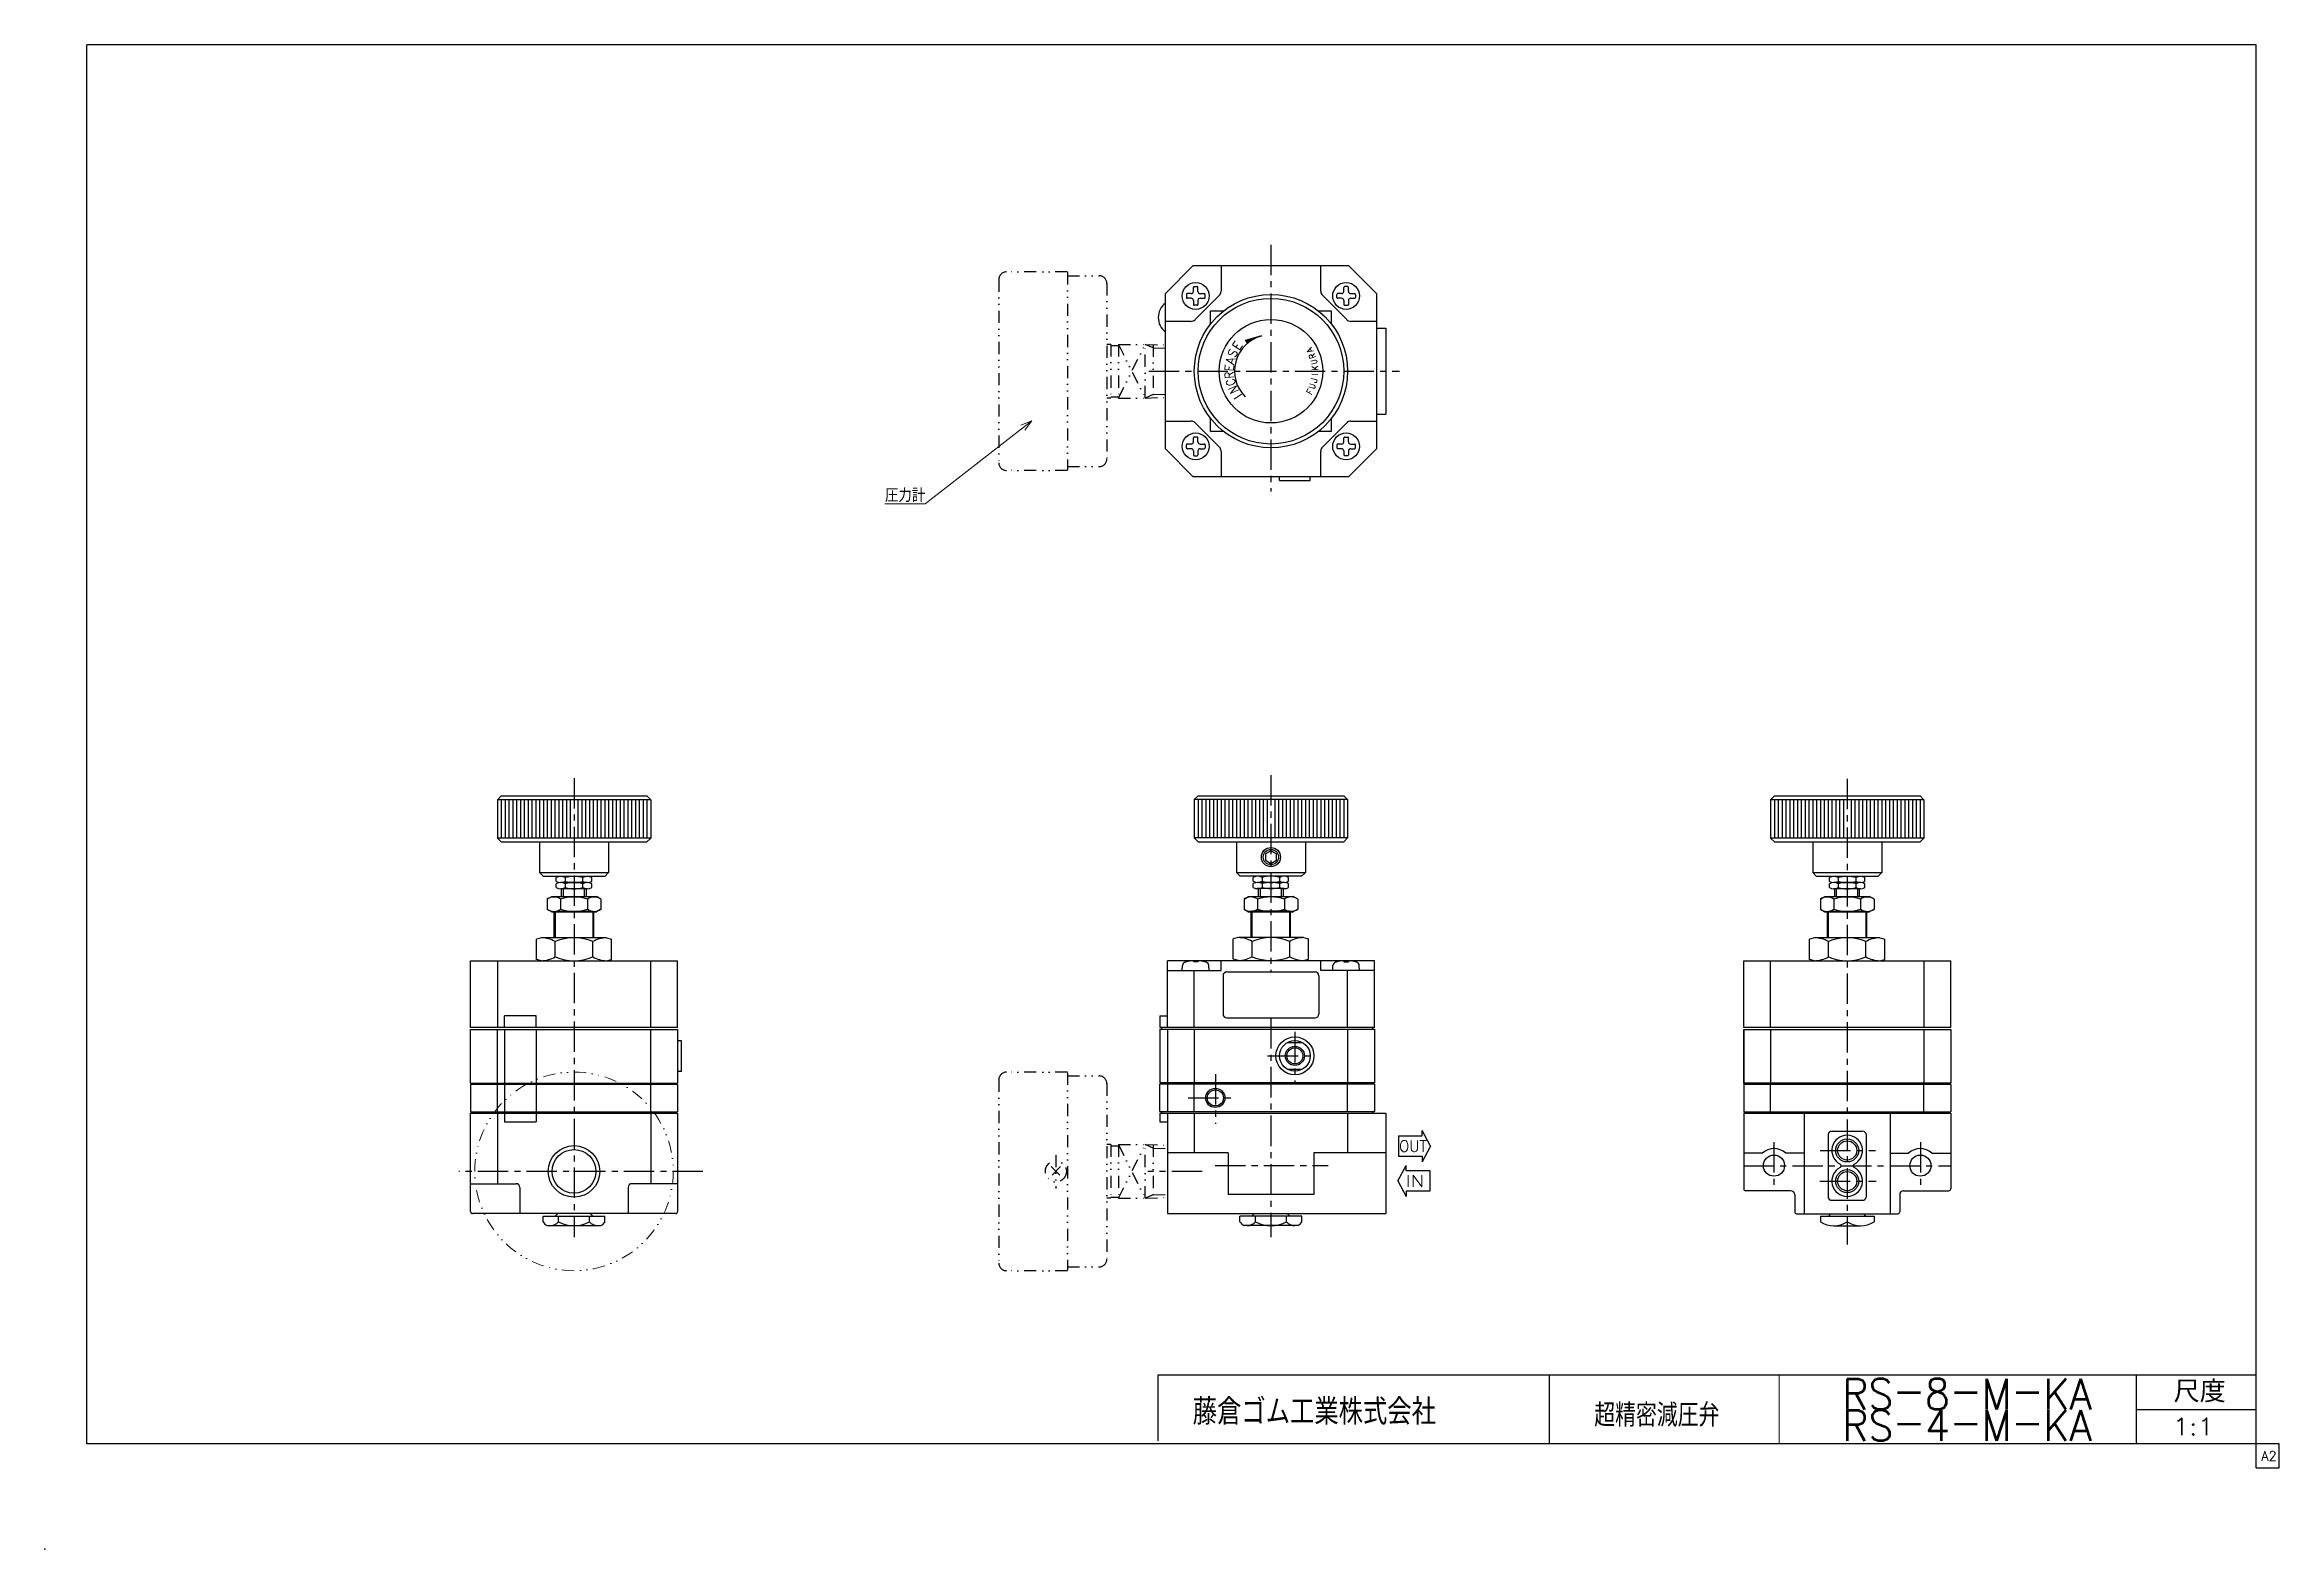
# Model space of a CAD drawing. Header units: millimetres. Extents: x -291 to 292, y -196 to 197.
import ezdxf
from ezdxf.enums import TextEntityAlignment as Align

# ---------------------------------------------------------------- set-up
doc = ezdxf.new("R2010")
doc.units = ezdxf.units.MM
doc.header["$LTSCALE"] = 0.25
doc.header["$PDSIZE"] = 1
doc.linetypes.add('CENTER', pattern=[50.8, 31.75, -6.35, 6.35, -6.35])
doc.linetypes.add('DIVIDE', pattern=[31.75, 12.7, -6.35, 0, -6.35, 0, -6.35])
doc.layers.add('Layer0001', color=7, linetype='Continuous')
doc.layers.add('Layer0002', color=7, linetype='Continuous')
doc.styles.add('dcStyle0', font='txt.shx', dxfattribs={"width": 0.755952, "bigfont": 'bigfont'})

msp = doc.modelspace()

# ---------------------------------------------------------------- texts
at = {"color": 4, "style": 'dcStyle0', "width": 0.8}
for s, height, rotation, p, p2 in [('S', 2.3, 65, (19.35, 114.72), (20.13, 116.39)), ('E', 2.3, 55, (20.31, 116.59), (21.36, 118.1)), ('A', 1.6, 118, (39.83, 116.54), (39.23, 117.67)), ('E', 2.3, 85, (18.87, 111.19), (19.03, 113.02)), ('R', 2.3, 95, (19.04, 109.49), (18.88, 111.32)), ('A', 2.3, 75, (18.99, 112.89), (19.46, 114.67)), ('R', 1.6, 110, (40.44, 114.94), (40, 116.14)), ('U', 1.6, 102, (40.83, 113.26), (40.56, 114.52)), ('K', 1.6, 94, (40.98, 111.55), (40.89, 112.83)), ('C', 2.3, 105, (19.51, 107.84), (19.03, 109.62)), ('N', 2.3, 115, (20.32, 106.17), (19.54, 107.84)), ('I', 2.3, 125, (21.49, 104.59), (20.44, 106.1)), ('F', 1.6, 62, (39.23, 104.99), (39.83, 106.12)), ('U', 1.6, 70, (40, 106.52), (40.44, 107.73)), ('J', 1.6, 78, (40.56, 108.15), (40.83, 109.4)), ('I', 1.6, 86, (40.89, 109.84), (40.98, 111.11))]:
    msp.add_text(s, height=height, rotation=rotation, dxfattribs=at).set_placement(p, p2, align=Align.FIT)
at = {"color": 4, "style": 'dcStyle0'}
for s, height, width, p, p2 in [('圧力計', 3.5, 0.833333, (-72.02, 77.19), (-61.52, 77.19)), ('OUT', 3, 0.8, (62.12, -92.32), (69.32, -92.32)), ('IN', 3, 0.8, (63.84, -101.42), (68.64, -101.42)), ('尺度', 5.7, 0.995614, (264.17, -157.67), (277.79, -157.67)), ('藤倉ゴム工業株式会社', 6.75, 0.783333, (8.27, -163.49), (71.72, -163.49)), ('超精密減圧弁', 6, 0.755952, (113.02, -164), (145.68, -164)), ('1:1', 4.5, 0.8, (263.9, -166.25), (274.7, -166.25))]:
    msp.add_text(s, height=height, dxfattribs=dict(at, width=width)).set_placement(p, p2, align=Align.FIT)
at = {"layer": 'Layer0001', "color": 4, "style": 'dcStyle0', "width": 0.847656}
for s, p, p2 in [('RS－8－M－KA', (177.72, -159.53), (242.82, -159.53)), ('RS－4－M－KA', (177.72, -167.74), (242.82, -167.74))]:
    msp.add_text(s, height=8, dxfattribs=at).set_placement(p, p2, align=Align.FIT)
at = {"layer": 'Layer0002', "color": 7, "style": 'dcStyle0', "width": 0.8}
msp.add_text('A2', height=2.5, dxfattribs=at).set_placement((287.06, -172.88), (291.06, -172.88), align=Align.FIT)

# ---------------------------------------------------------------- blocks, each defined once
blk = doc.blocks.new('DC_GROUP_RS-8-M-KA_1')
at = {"color": 4, "linetype": 'DIVIDE', "lineweight": 25}
for p, q in [((-26.2, -96.18), (-28.67, -98.66)), ((-28.67, -96.18), (-26.2, -98.66))]:
    blk.add_line(p, q, dxfattribs=at)
blk.add_circle((-27.43, -97.42), 2.75, dxfattribs=at)
blk = doc.blocks.new('DC_GROUP_RS-8-M-KA_3')
at = {"color": 4, "linetype": 'Continuous', "lineweight": 25}
for radius in [2.5, 2.1]:
    blk.add_circle((34.92, -67.28), radius, dxfattribs=at)
blk = doc.blocks.new('DC_GROUP_RS-8-M-KA_2')
at = {"color": 4, "linetype": 'Continuous', "lineweight": 25}
for p, q in [((-0.35, -60.28), (55.67, -60.28)), ((-0.35, -60.28), (-0.35, -74.28)), ((1.67, -60.28), (1.67, -74.28)), ((8.67, -60.28), (8.67, -74.28)), ((32.98, -63.78), (36.85, -63.78)), ((48.67, -60.28), (48.67, -74.28)), ((55.67, -60.28), (55.67, -74.28)), ((55.67, -74.28), (-0.35, -74.28)), ((32.98, -70.78), (36.85, -70.78))]:
    blk.add_line(p, q, dxfattribs=at)
at = {"color": 4, "linetype": 'CENTER', "lineweight": 25}
for p, q in [((34.92, -61.03), (34.92, -74.04)), ((27.81, -67.28), (39.92, -67.28))]:
    blk.add_line(p, q, dxfattribs=at)
at = {"color": 4, "linetype": 'Continuous', "lineweight": 25}
for radius in [4.96, 4]:
    blk.add_circle((34.92, -67.28), radius, dxfattribs=at)
at = {"linetype": 'Continuous'}
blk.add_blockref('DC_GROUP_RS-8-M-KA_3', (0, 0), dxfattribs=at)
blk = doc.blocks.new('DC_GROUP_RS-8-M-KA_5')
at = {"color": 4, "linetype": 'Continuous', "lineweight": 25}
for radius in [2.5, 2.1]:
    blk.add_circle((14.17, -78.25), radius, dxfattribs=at)
blk = doc.blocks.new('DC_GROUP_RS-8-M-KA_4')
at = {"color": 4, "linetype": 'Continuous', "lineweight": 25}
for p, q in [((55.67, -74.7), (-0.35, -74.7)), ((-0.35, -81.8), (-0.35, -74.7)), ((1.67, -74.7), (1.67, -81.8)), ((8.67, -81.8), (8.67, -74.7)), ((48.67, -81.8), (48.67, -74.7)), ((55.67, -74.7), (55.67, -81.8)), ((-0.35, -81.8), (55.67, -81.8))]:
    blk.add_line(p, q, dxfattribs=at)
at = {"color": 4, "linetype": 'CENTER', "lineweight": 25}
blk.add_line((7.06, -78.25), (19.17, -78.25), dxfattribs=at)
at = {"linetype": 'Continuous'}
blk.add_blockref('DC_GROUP_RS-8-M-KA_5', (0, 0), dxfattribs=at)
blk = doc.blocks.new('DC_GROUP_RS-8-M-KA_6')
at = {"color": 4, "linetype": 'Continuous', "lineweight": 18}
for p, q in [((-33.7, 98.42), (-36.56, 97.21)), ((-33.7, 98.42), (-36.06, 96.57)), ((-35.57, 95.94), (-33.7, 98.42))]:
    blk.add_line(p, q, dxfattribs=at)

# ---------------------------------------------------------------- linework, layer by layer
at = {"color": 4, "linetype": 'CENTER', "lineweight": 25}
for p, q in [((28.67, 144.33), (28.67, 79.91)), ((-3.19, 111.33), (62.25, 111.33)), ((28.67, 5.95), (28.67, -45.39)), ((-153.15, 5.19), (-153.15, -114.58)), ((179.01, 5), (179.01, -116.5)), ((28.67, -57.46), (28.67, -114.58)), ((14.17, -72.04), (14.17, -85.05)), ((159.91, -89.8), (159.91, -101.72)), ((171.98, -91.96), (186.42, -91.96)), ((198.11, -89.8), (198.11, -101.72)), ((-119.51, -97.42), (-183.18, -97.42)), ((10.72, -97.42), (-3.48, -97.42)), ((14.1, -95.88), (43.57, -95.88)), ((152.01, -95.96), (206.01, -95.96)), ((171.87, -99.96), (186.53, -99.96))]:
    msp.add_line(p, q, dxfattribs=at)
at = {"color": 4, "linetype": 'DIVIDE', "lineweight": 25}
for p, q in [((-42.33, 135.23), (-42.33, 87.43)), ((-24.43, 137.23), (-40.23, 137.23)), ((-24.43, 137.08), (-24.43, 85.58)), ((-24.43, 136.23), (-16.13, 136.23)), ((-14.13, 134.23), (-14.13, 88.43)), ((-13.13, 118.33), (-14.13, 118.33)), ((-13.13, 118.33), (-13.13, 104.33)), ((-13.13, 118.03), (-10.98, 118.03)), ((-11.13, 118.33), (-11.13, 104.33)), ((-11.13, 118.33), (-4.13, 118.33)), ((-11.13, 118.33), (-4.13, 104.33)), ((-11.13, 104.33), (-4.13, 118.33)), ((-4.13, 104.33), (-4.13, 118.33)), ((-2.07, 117.41), (-4.13, 118.33)), ((-4.13, 118.33), (1.12, 118.17)), ((-2.07, 118.27), (-2.07, 104.4)), ((-2.07, 117.41), (1.12, 117.32)), ((-2.07, 105.25), (-4.13, 104.33)), ((-2.07, 105.25), (1.09, 105.35)), ((-13.13, 104.33), (-14.13, 104.33)), ((-13.13, 104.63), (-10.98, 104.63)), ((-11.13, 104.33), (-4.13, 104.33)), ((-4.13, 104.33), (1.12, 104.49)), ((-24.43, 85.43), (-40.23, 85.43)), ((-24.43, 86.43), (-16.13, 86.43)), ((-42.33, -73.52), (-42.33, -121.32)), ((-24.43, -71.52), (-40.23, -71.52)), ((-24.43, -71.67), (-24.43, -123.17)), ((-24.43, -72.52), (-16.13, -72.52)), ((-14.13, -74.52), (-14.13, -120.32)), ((-27.43, -93.14), (-27.43, -101.87)), ((-13.13, -90.42), (-14.13, -90.42)), ((-13.13, -90.42), (-13.13, -104.42)), ((-13.13, -90.72), (-10.98, -90.72)), ((-11.13, -90.42), (-11.13, -104.42)), ((-11.13, -90.42), (-4.13, -90.42)), ((-11.13, -90.42), (-4.13, -104.42)), ((-11.13, -104.42), (-4.13, -90.42)), ((-4.13, -104.42), (-4.13, -90.42)), ((-4.13, -90.42), (1.67, -90.6)), ((-2.07, -91.34), (-4.13, -90.42)), ((-2.07, -90.48), (-2.07, -104.36)), ((-2.07, -91.34), (1.67, -91.45)), ((-13.13, -104.42), (-14.13, -104.42)), ((-13.13, -104.12), (-10.98, -104.12)), ((-11.13, -104.42), (-4.13, -104.42)), ((-2.07, -103.5), (-4.13, -104.42)), ((-4.13, -104.42), (1.67, -104.24)), ((-2.07, -103.5), (1.67, -103.39)), ((-24.43, -122.32), (-16.13, -122.32)), ((-24.43, -123.32), (-40.23, -123.32))]:
    msp.add_line(p, q, dxfattribs=at)
at = {"color": 4, "linetype": 'Continuous', "lineweight": 25}
for p, q in [((8.39, 138.88), (1.12, 131.61)), ((8.39, 138.88), (48.94, 138.88)), ((15.67, 138.88), (15.67, 132.19)), ((41.67, 132.19), (41.67, 138.88)), ((48.94, 138.88), (56.22, 131.61)), ((1.12, 91.06), (1.12, 131.61)), ((6.61, 131.36), (6.61, 130.56)), ((7.84, 131.56), (6.81, 131.56)), ((7.84, 130.36), (6.81, 130.36)), ((8.44, 132.16), (8.44, 133.18)), ((8.44, 129.76), (8.44, 128.73)), ((8.64, 133.38), (9.44, 133.38)), ((9.44, 128.53), (8.64, 128.53)), ((8.87, 124.77), (15.23, 131.13)), ((9.64, 132.16), (9.64, 133.18)), ((9.64, 129.76), (9.64, 128.73)), ((10.24, 131.56), (11.27, 131.56)), ((10.24, 130.36), (11.27, 130.36)), ((11.47, 130.56), (11.47, 131.36)), ((42.1, 131.13), (48.46, 124.77)), ((45.86, 130.56), (45.86, 131.36)), ((47.09, 131.56), (46.06, 131.56)), ((47.09, 130.36), (46.06, 130.36)), ((47.69, 132.16), (47.69, 133.18)), ((47.69, 129.76), (47.69, 128.73)), ((48.69, 133.38), (47.89, 133.38)), ((47.89, 128.53), (48.69, 128.53)), ((48.89, 132.16), (48.89, 133.18)), ((48.89, 129.76), (48.89, 128.73)), ((49.49, 131.56), (50.52, 131.56)), ((49.49, 130.36), (50.52, 130.36)), ((50.72, 131.36), (50.72, 130.56)), ((56.22, 131.61), (56.22, 91.06)), ((7.81, 124.33), (1.12, 124.33)), ((12.92, 127.08), (16.34, 127.08)), ((12.92, 123.66), (12.92, 127.08)), ((40.99, 127.08), (44.42, 127.08)), ((44.42, 127.08), (44.42, 123.66)), ((56.22, 124.33), (49.52, 124.33)), ((56.22, 122.53), (58.67, 122.53)), ((58.67, 122.53), (58.67, 100.13)), ((26.21, 120.51), (21.93, 119.36)), ((21.93, 119.36), (22.56, 118.61)), ((21.93, 119.36), (22.62, 118.67)), ((22.15, 119.42), (22.78, 118.79)), ((22.37, 119.48), (22.94, 118.91)), ((22.6, 119.54), (23.1, 119.04)), ((22.82, 119.6), (23.27, 119.15)), ((23.04, 119.66), (23.44, 119.27)), ((23.27, 119.72), (23.61, 119.38)), ((23.49, 119.78), (23.79, 119.48)), ((23.71, 119.84), (23.96, 119.59)), ((23.94, 119.9), (24.15, 119.69)), ((24.16, 119.96), (24.33, 119.79)), ((24.38, 120.02), (24.52, 119.88)), ((24.6, 120.08), (24.71, 119.97)), ((24.83, 120.14), (24.91, 120.06)), ((25.05, 120.2), (25.11, 120.14)), ((25.27, 120.26), (25.31, 120.22)), ((25.5, 120.32), (25.52, 120.3)), ((25.72, 120.38), (25.73, 120.37)), ((56.22, 100.13), (58.67, 100.13)), ((1.12, 98.33), (7.81, 98.33)), ((8.44, 92.91), (8.44, 93.94)), ((9.44, 94.14), (8.64, 94.14)), ((15.23, 91.54), (8.87, 97.89)), ((9.64, 92.91), (9.64, 93.94)), ((12.92, 95.58), (12.92, 99.01)), ((16.34, 95.58), (12.92, 95.58)), ((44.42, 95.58), (40.99, 95.58)), ((48.46, 97.89), (42.1, 91.54)), ((44.42, 99.01), (44.42, 95.58)), ((47.69, 92.91), (47.69, 93.94)), ((47.89, 94.14), (48.69, 94.14)), ((48.89, 92.91), (48.89, 93.94)), ((49.52, 98.33), (56.22, 98.33)), ((8.39, 83.78), (1.12, 91.06)), ((6.61, 91.31), (6.61, 92.11)), ((7.84, 92.31), (6.81, 92.31)), ((7.84, 91.11), (6.81, 91.11)), ((8.44, 90.51), (8.44, 89.48)), ((8.64, 89.28), (9.44, 89.28)), ((9.64, 90.51), (9.64, 89.48)), ((10.24, 92.31), (11.27, 92.31)), ((10.24, 91.11), (11.27, 91.11)), ((11.47, 92.11), (11.47, 91.31)), ((15.67, 90.48), (15.67, 83.78)), ((41.67, 83.78), (41.67, 90.48)), ((45.86, 92.11), (45.86, 91.31)), ((47.09, 92.31), (46.06, 92.31)), ((47.09, 91.11), (46.06, 91.11)), ((47.69, 90.51), (47.69, 89.48)), ((48.69, 89.28), (47.89, 89.28)), ((48.89, 90.51), (48.89, 89.48)), ((48.94, 83.78), (56.22, 91.06)), ((49.49, 92.31), (50.52, 92.31)), ((49.49, 91.11), (50.52, 91.11)), ((50.72, 91.31), (50.72, 92.11)), ((48.94, 83.78), (8.39, 83.78)), ((30.92, 82.78), (30.92, 83.78)), ((30.92, 82.78), (38.92, 82.78)), ((38.92, 82.78), (38.92, 83.78)), ((-172.15, 0.54), (-173.15, -0.46)), ((-172.15, 0.54), (-134.15, 0.54)), ((-134.15, 0.54), (-133.15, -0.46)), ((9.67, 0.58), (8.67, -0.42)), ((9.67, 0.58), (47.67, 0.58)), ((47.67, 0.58), (48.67, -0.42)), ((160.01, 0.54), (159.01, -0.46)), ((160.01, 0.54), (198.01, 0.54)), ((198.01, 0.54), (199.01, -0.46)), ((-173.15, -0.46), (-173.15, -10.46)), ((-133.15, -0.46), (-173.15, -0.46)), ((-172.15, -0.46), (-172.15, -10.46)), ((-171.15, -0.46), (-171.15, -10.46)), ((-170.15, -0.46), (-170.15, -10.46)), ((-169.15, -0.46), (-169.15, -10.46)), ((-168.15, -0.46), (-168.15, -10.46)), ((-167.15, -0.46), (-167.15, -10.46)), ((-166.15, -0.46), (-166.15, -10.46)), ((-165.15, -0.46), (-165.15, -10.46)), ((-164.15, -0.46), (-164.15, -10.46)), ((-163.15, -0.46), (-163.15, -10.46)), ((-162.15, -0.46), (-162.15, -10.46)), ((-161.15, -0.46), (-161.15, -10.46)), ((-160.15, -0.46), (-160.15, -10.46)), ((-159.15, -0.46), (-159.15, -10.46)), ((-158.15, -0.46), (-158.15, -10.46)), ((-157.15, -0.46), (-157.15, -10.46)), ((-156.15, -0.46), (-156.15, -10.46)), ((-155.15, -0.46), (-155.15, -10.46)), ((-154.15, -0.46), (-154.15, -10.46)), ((-152.15, -0.46), (-152.15, -10.46)), ((-151.15, -0.46), (-151.15, -10.46)), ((-150.15, -0.46), (-150.15, -10.46)), ((-149.15, -0.46), (-149.15, -10.46)), ((-148.15, -0.46), (-148.15, -10.46)), ((-147.15, -0.46), (-147.15, -10.46)), ((-146.15, -0.46), (-146.15, -10.46)), ((-145.15, -0.46), (-145.15, -10.46)), ((-144.15, -0.46), (-144.15, -10.46)), ((-143.15, -0.46), (-143.15, -10.46)), ((-142.15, -0.46), (-142.15, -10.46)), ((-141.15, -0.46), (-141.15, -10.46)), ((-140.15, -0.46), (-140.15, -10.46)), ((-139.15, -0.46), (-139.15, -10.46)), ((-138.15, -0.46), (-138.15, -10.46)), ((-137.15, -0.46), (-137.15, -10.46)), ((-136.15, -0.46), (-136.15, -10.46)), ((-135.15, -0.46), (-135.15, -10.46)), ((-134.15, -0.46), (-134.15, -10.46)), ((-133.15, -0.46), (-133.15, -10.46)), ((8.67, -0.42), (8.67, -10.42)), ((48.67, -0.42), (8.67, -0.42)), ((9.67, -0.42), (9.67, -10.42)), ((10.67, -0.42), (10.67, -10.42)), ((11.67, -0.42), (11.67, -10.42)), ((12.67, -0.42), (12.67, -10.42)), ((13.67, -0.42), (13.67, -10.42)), ((14.67, -0.42), (14.67, -10.42)), ((15.67, -0.42), (15.67, -10.42)), ((16.67, -0.42), (16.67, -10.42)), ((17.67, -0.42), (17.67, -10.42)), ((18.67, -0.42), (18.67, -10.42)), ((19.67, -0.42), (19.67, -10.42)), ((20.67, -0.42), (20.67, -10.42)), ((21.67, -0.42), (21.67, -10.42)), ((22.67, -0.42), (22.67, -10.42)), ((23.67, -0.42), (23.67, -10.42)), ((24.67, -0.42), (24.67, -10.42)), ((25.67, -0.42), (25.67, -10.42)), ((26.67, -0.42), (26.67, -10.42)), ((27.67, -0.42), (27.67, -10.42)), ((29.67, -0.42), (29.67, -10.42)), ((30.67, -0.42), (30.67, -10.42)), ((31.67, -0.42), (31.67, -10.42)), ((32.67, -0.42), (32.67, -10.42)), ((33.67, -0.42), (33.67, -10.42)), ((34.67, -0.42), (34.67, -10.42)), ((35.67, -0.42), (35.67, -10.42)), ((36.67, -0.42), (36.67, -10.42)), ((37.67, -0.42), (37.67, -10.42)), ((38.67, -0.42), (38.67, -10.42)), ((39.67, -0.42), (39.67, -10.42)), ((40.67, -0.42), (40.67, -10.42)), ((41.67, -0.42), (41.67, -10.42)), ((42.67, -0.42), (42.67, -10.42)), ((43.67, -0.42), (43.67, -10.42)), ((44.67, -0.42), (44.67, -10.42)), ((45.67, -0.42), (45.67, -10.42)), ((46.67, -0.42), (46.67, -10.42)), ((47.67, -0.42), (47.67, -10.42)), ((48.67, -0.42), (48.67, -10.42)), ((159.01, -0.46), (159.01, -10.46)), ((199.01, -0.46), (159.01, -0.46)), ((160.01, -0.46), (160.01, -10.46)), ((161.01, -0.46), (161.01, -10.46)), ((162.01, -0.46), (162.01, -10.46)), ((163.01, -0.46), (163.01, -10.46)), ((164.01, -0.46), (164.01, -10.46)), ((165.01, -0.46), (165.01, -10.46)), ((166.01, -0.46), (166.01, -10.46)), ((167.01, -0.46), (167.01, -10.46)), ((168.01, -0.46), (168.01, -10.46)), ((169.01, -0.46), (169.01, -10.46)), ((170.01, -0.46), (170.01, -10.46)), ((171.01, -0.46), (171.01, -10.46)), ((172.01, -0.46), (172.01, -10.46)), ((173.01, -0.46), (173.01, -10.46)), ((174.01, -0.46), (174.01, -10.46)), ((175.01, -0.46), (175.01, -10.46)), ((176.01, -0.46), (176.01, -10.46)), ((177.01, -0.46), (177.01, -10.46)), ((178.01, -0.46), (178.01, -10.46)), ((180.01, -0.46), (180.01, -10.46)), ((181.01, -0.46), (181.01, -10.46)), ((182.01, -0.46), (182.01, -10.46)), ((183.01, -0.46), (183.01, -10.46)), ((184.01, -0.46), (184.01, -10.46)), ((185.01, -0.46), (185.01, -10.46)), ((186.01, -0.46), (186.01, -10.46)), ((187.01, -0.46), (187.01, -10.46)), ((188.01, -0.46), (188.01, -10.46)), ((189.01, -0.46), (189.01, -10.46)), ((190.01, -0.46), (190.01, -10.46)), ((191.01, -0.46), (191.01, -10.46)), ((192.01, -0.46), (192.01, -10.46)), ((193.01, -0.46), (193.01, -10.46)), ((194.01, -0.46), (194.01, -10.46)), ((195.01, -0.46), (195.01, -10.46)), ((196.01, -0.46), (196.01, -10.46)), ((197.01, -0.46), (197.01, -10.46)), ((198.01, -0.46), (198.01, -10.46)), ((199.01, -0.46), (199.01, -10.46)), ((-173.15, -10.46), (-172.15, -11.46)), ((-133.15, -10.46), (-173.15, -10.46)), ((-172.15, -11.46), (-134.15, -11.46)), ((-162.15, -11.46), (-162.15, -19.46)), ((-144.15, -11.46), (-144.15, -19.46)), ((-133.15, -10.46), (-134.15, -11.46)), ((8.67, -10.42), (9.67, -11.42)), ((48.67, -10.42), (8.67, -10.42)), ((9.67, -11.42), (47.67, -11.42)), ((19.67, -11.42), (19.67, -19.42)), ((37.67, -11.42), (37.67, -19.42)), ((48.67, -10.42), (47.67, -11.42)), ((159.01, -10.46), (160.01, -11.46)), ((199.01, -10.46), (159.01, -10.46)), ((160.01, -11.46), (198.01, -11.46)), ((170.01, -11.46), (170.01, -19.46)), ((188.01, -11.46), (188.01, -19.46)), ((199.01, -10.46), (198.01, -11.46)), ((28.67, -13.77), (27.24, -14.59)), ((27.24, -14.59), (27.24, -16.24)), ((27.24, -16.24), (28.67, -17.07)), ((30.09, -14.59), (28.67, -13.77)), ((28.67, -17.07), (30.09, -16.24)), ((30.09, -16.24), (30.09, -14.59)), ((-161.15, -20.46), (-162.15, -19.46)), ((-162.15, -19.46), (-144.15, -19.46)), ((-145.15, -20.46), (-161.15, -20.46)), ((-157.77, -21.77), (-157.77, -20.77)), ((-157.77, -23.39), (-157.77, -22.39)), ((-149.69, -20.46), (-156.62, -20.46)), ((-149.69, -22.08), (-156.62, -22.08)), ((-149.69, -22.08), (-156.62, -22.08)), ((-155.46, -20.77), (-155.46, -21.77)), ((-155.46, -22.39), (-155.46, -23.39)), ((-150.84, -21.77), (-150.84, -20.77)), ((-150.84, -23.39), (-150.84, -22.39)), ((-148.53, -21.77), (-148.53, -20.77)), ((-148.53, -23.39), (-148.53, -22.39)), ((-145.15, -20.46), (-144.15, -19.46)), ((20.67, -20.42), (19.67, -19.42)), ((19.67, -19.42), (37.67, -19.42)), ((36.67, -20.42), (20.67, -20.42)), ((24.05, -21.73), (24.05, -20.73)), ((24.05, -23.35), (24.05, -22.35)), ((32.13, -20.42), (25.2, -20.42)), ((32.13, -22.04), (25.2, -22.04)), ((32.13, -22.04), (25.2, -22.04)), ((26.36, -20.73), (26.36, -21.73)), ((26.36, -22.35), (26.36, -23.35)), ((30.97, -21.73), (30.97, -20.73)), ((30.97, -23.35), (30.97, -22.35)), ((33.28, -21.73), (33.28, -20.73)), ((33.28, -23.35), (33.28, -22.35)), ((36.67, -20.42), (37.67, -19.42)), ((171.01, -20.46), (170.01, -19.46)), ((170.01, -19.46), (188.01, -19.46)), ((187.01, -20.46), (171.01, -20.46)), ((174.39, -21.77), (174.39, -20.77)), ((174.39, -23.39), (174.39, -22.39)), ((182.47, -20.46), (175.54, -20.46)), ((182.47, -22.08), (175.54, -22.08)), ((182.47, -22.08), (175.54, -22.08)), ((176.7, -20.77), (176.7, -21.77)), ((176.7, -22.39), (176.7, -23.39)), ((181.32, -21.77), (181.32, -20.77)), ((181.32, -23.39), (181.32, -22.39)), ((183.63, -21.77), (183.63, -20.77)), ((183.63, -23.39), (183.63, -22.39)), ((187.01, -20.46), (188.01, -19.46)), ((-160.15, -26.4), (-158.98, -25.72)), ((-160.15, -26.4), (-160.15, -29.05)), ((-160.15, -29.05), (-158.98, -29.72)), ((-158.98, -25.72), (-147.32, -25.72)), ((-156.65, -26.4), (-156.65, -29.05)), ((-149.69, -23.7), (-156.62, -23.7)), ((-156.4, -25.72), (-156.4, -23.7)), ((-155.9, -25.72), (-155.9, -23.7)), ((-150.4, -25.72), (-150.4, -23.7)), ((-149.9, -25.72), (-149.9, -23.7)), ((-149.65, -26.4), (-149.65, -29.05)), ((-146.15, -26.4), (-147.32, -25.72)), ((-146.15, -29.05), (-147.32, -29.72)), ((-146.15, -26.4), (-146.15, -29.05)), ((21.66, -26.36), (22.84, -25.68)), ((21.66, -26.36), (21.66, -29.01)), ((21.66, -29.01), (22.84, -29.68)), ((22.84, -25.68), (34.49, -25.68)), ((25.17, -26.36), (25.17, -29.01)), ((32.13, -23.66), (25.2, -23.66)), ((25.42, -25.68), (25.42, -23.66)), ((25.92, -25.68), (25.92, -23.66)), ((31.42, -25.68), (31.42, -23.66)), ((31.92, -25.68), (31.92, -23.66)), ((32.17, -26.36), (32.17, -29.01)), ((35.67, -26.36), (34.49, -25.68)), ((35.67, -29.01), (34.49, -29.68)), ((35.67, -26.36), (35.67, -29.01)), ((172.01, -26.4), (173.18, -25.72)), ((172.01, -26.4), (172.01, -29.05)), ((172.01, -29.05), (173.18, -29.72)), ((173.18, -25.72), (184.84, -25.72)), ((175.51, -26.4), (175.51, -29.05)), ((182.47, -23.7), (175.54, -23.7)), ((175.76, -25.72), (175.76, -23.7)), ((176.26, -25.72), (176.26, -23.7)), ((181.76, -25.72), (181.76, -23.7)), ((182.26, -25.72), (182.26, -23.7)), ((182.51, -26.4), (182.51, -29.05)), ((186.01, -26.4), (184.84, -25.72)), ((186.01, -29.05), (184.84, -29.72)), ((186.01, -26.4), (186.01, -29.05)), ((-158.98, -29.72), (-147.32, -29.72)), ((-158.3, -36.46), (-158.3, -29.72)), ((-148.28, -29.59), (-158.02, -29.59)), ((-158.02, -36.46), (-158.02, -29.72)), ((-148.28, -29.72), (-148.28, -36.46)), ((-148.01, -36.46), (-148.01, -29.72)), ((22.84, -29.68), (34.49, -29.68)), ((23.52, -36.42), (23.52, -29.68)), ((33.53, -29.55), (23.8, -29.55)), ((23.8, -36.42), (23.8, -29.68)), ((33.53, -29.68), (33.53, -36.42)), ((33.81, -36.42), (33.81, -29.68)), ((173.18, -29.72), (184.84, -29.72)), ((173.86, -36.46), (173.86, -29.72)), ((183.88, -29.59), (174.14, -29.59)), ((174.14, -36.46), (174.14, -29.72)), ((183.88, -29.72), (183.88, -36.46)), ((184.15, -36.46), (184.15, -29.72)), ((-161.65, -36.46), (-162.97, -36.81)), ((-162.97, -42.11), (-162.97, -36.81)), ((-144.65, -36.46), (-161.65, -36.46)), ((-158.06, -41.46), (-158.06, -37.46)), ((-148.24, -41.46), (-148.24, -37.46)), ((-144.65, -36.46), (-143.34, -36.81)), ((-143.34, -42.11), (-143.34, -36.81)), ((20.17, -36.42), (18.85, -36.77)), ((18.85, -42.07), (18.85, -36.77)), ((37.17, -36.42), (20.17, -36.42)), ((23.76, -41.42), (23.76, -37.42)), ((33.57, -41.42), (33.57, -37.42)), ((37.17, -36.42), (38.48, -36.77)), ((38.48, -42.07), (38.48, -36.77)), ((170.51, -36.46), (169.19, -36.81)), ((169.19, -42.11), (169.19, -36.81)), ((187.51, -36.46), (170.51, -36.46)), ((174.1, -41.46), (174.1, -37.46)), ((183.91, -41.46), (183.91, -37.46)), ((187.51, -36.46), (188.82, -36.81)), ((188.82, -42.11), (188.82, -36.81)), ((-180.15, -59.86), (-180.15, -42.46)), ((-180.15, -42.46), (-126.15, -42.46)), ((-173.15, -42.46), (-173.15, -59.86)), ((-161.65, -42.46), (-162.97, -42.11)), ((-161.65, -42.46), (-144.65, -42.46)), ((-144.65, -42.46), (-143.34, -42.11)), ((-133.15, -59.86), (-133.15, -42.46)), ((-126.15, -59.86), (-126.15, -42.46)), ((1.67, -42.42), (55.67, -42.42)), ((1.67, -59.86), (1.67, -42.46)), ((1.67, -45.02), (15.67, -45.02)), ((5.54, -45.02), (5.61, -43.72)), ((5.54, -45.02), (12.54, -45.02)), ((8.44, -42.5), (8.44, -42.75)), ((9.64, -42.75), (8.44, -42.75)), ((8.67, -59.86), (8.67, -45.06)), ((9.64, -42.5), (9.64, -42.75)), ((12.54, -45.02), (12.48, -43.72)), ((15.67, -45.02), (15.67, -42.42)), ((16.17, -46.39), (16.17, -56.39)), ((17.17, -45.39), (40.17, -45.39)), ((20.17, -42.42), (18.85, -42.07)), ((20.17, -42.42), (37.17, -42.42)), ((37.17, -42.42), (38.48, -42.07)), ((41.17, -46.39), (41.17, -56.39)), ((41.67, -45.02), (41.67, -42.42)), ((55.67, -45.02), (41.67, -45.02)), ((44.79, -45.02), (44.86, -43.72)), ((51.79, -45.02), (44.79, -45.02)), ((47.69, -42.5), (47.69, -42.75)), ((47.69, -42.75), (48.89, -42.75)), ((48.67, -59.86), (48.67, -45.06)), ((48.89, -42.5), (48.89, -42.75)), ((51.79, -45.02), (51.72, -43.72)), ((55.67, -59.86), (55.67, -42.46)), ((152.01, -59.86), (152.01, -42.46)), ((152.01, -42.46), (206.01, -42.46)), ((159.01, -59.86), (159.01, -42.46)), ((170.51, -42.46), (169.19, -42.11)), ((170.51, -42.46), (187.51, -42.46)), ((187.51, -42.46), (188.82, -42.11)), ((199.01, -42.46), (199.01, -59.86)), ((206.01, -59.86), (206.01, -42.46)), ((-162.99, -56.86), (-171.31, -56.86)), ((-171.31, -59.86), (-171.31, -56.86)), ((-162.99, -59.86), (-162.99, -56.86)), ((-0.35, -56.86), (1.67, -56.86)), ((-0.35, -56.86), (-0.35, -59.86)), ((17.17, -57.39), (40.17, -57.39)), ((-126.15, -59.86), (-180.15, -59.86)), ((-180.15, -74.36), (-180.15, -60.36)), ((-180.15, -60.36), (-126.15, -60.36)), ((-173.15, -74.36), (-173.15, -60.36)), ((-171.31, -60.36), (-171.31, -74.36)), ((-162.99, -60.36), (-162.99, -74.36)), ((-133.15, -74.36), (-133.15, -60.36)), ((-126.15, -60.36), (-126.15, -74.36)), ((-125.15, -63.36), (-126.15, -63.36)), ((-125.15, -71.36), (-125.15, -63.36)), ((55.67, -59.86), (-0.35, -59.86)), ((0.15, -59.86), (0.15, -60.28)), ((55.17, -59.86), (55.17, -60.28)), ((206.01, -59.86), (152.01, -59.86)), ((152.01, -60.36), (152.01, -81.84)), ((152.01, -74.36), (152.01, -60.36)), ((152.01, -60.36), (206.01, -60.36)), ((159.01, -60.36), (159.01, -74.36)), ((199.01, -60.36), (199.01, -74.36)), ((206.01, -60.36), (206.01, -74.36)), ((-180.15, -74.36), (-126.15, -74.36)), ((-180.15, -74.74), (-180.15, -81.84)), ((-126.15, -74.74), (-180.15, -74.74)), ((-179.65, -74.36), (-179.65, -74.74)), ((-173.15, -81.84), (-173.15, -74.74)), ((-171.31, -74.74), (-171.31, -81.84)), ((-162.99, -74.74), (-162.99, -81.84)), ((-133.15, -81.84), (-133.15, -74.74)), ((-126.65, -74.36), (-126.65, -74.74)), ((-125.15, -71.36), (-126.15, -71.36)), ((-126.15, -74.74), (-126.15, -81.84)), ((0.15, -74.28), (0.15, -74.7)), ((55.17, -74.28), (55.17, -74.7)), ((206.01, -74.36), (152.01, -74.36)), ((206.01, -74.74), (152.01, -74.74)), ((152.51, -74.36), (152.51, -74.74)), ((159.01, -81.84), (159.01, -74.74)), ((199.01, -81.84), (199.01, -74.74)), ((205.51, -74.36), (205.51, -74.74)), ((206.01, -74.74), (206.01, -81.84)), ((-180.15, -81.84), (-126.15, -81.84)), ((-180.15, -107.92), (-180.15, -82.22)), ((-180.15, -82.22), (-126.15, -82.22)), ((-179.65, -81.84), (-179.65, -82.22)), ((-173.15, -82.22), (-173.15, -100.62)), ((-171.31, -82.22), (-171.31, -84.45)), ((-171.31, -84.45), (-162.99, -84.45)), ((-162.99, -82.22), (-162.99, -84.45)), ((-133.15, -82.22), (-133.15, -100.62)), ((-126.65, -81.84), (-126.65, -82.22)), ((-126.15, -82.22), (-126.15, -107.92)), ((-0.35, -82.22), (58.67, -82.22)), ((-0.35, -82.22), (-0.35, -84.45)), ((-0.35, -84.45), (1.67, -84.45)), ((0.15, -81.8), (0.15, -82.22)), ((1.67, -82.22), (1.67, -108.42)), ((8.67, -82.22), (8.67, -92.6)), ((48.67, -82.22), (48.67, -92.6)), ((55.17, -81.8), (55.17, -82.22)), ((58.67, -82.22), (58.67, -108.42)), ((68.14, -88.16), (68.14, -86.76)), ((70.31, -90.82), (68.14, -86.76)), ((152.01, -81.84), (206.01, -81.84)), ((152.01, -82.26), (206.01, -82.26)), ((152.01, -82.26), (152.01, -101.96)), ((152.51, -81.84), (152.51, -82.22)), ((167.81, -82.26), (167.81, -108.46)), ((175.01, -86.96), (183.01, -86.96)), ((190.21, -82.26), (190.21, -108.46)), ((205.51, -81.84), (205.51, -82.22)), ((206.01, -82.26), (206.01, -101.96)), ((17.47, -92.6), (1.67, -92.6)), ((17.47, -92.6), (17.47, -103.42)), ((39.87, -92.6), (39.87, -103.42)), ((58.67, -92.6), (39.87, -92.6)), ((61.93, -88.16), (68.14, -88.16)), ((61.93, -88.16), (61.93, -93.48)), ((70.31, -90.82), (68.14, -94.88)), ((156.92, -92.64), (152.01, -92.64)), ((167.81, -92.64), (162.99, -92.64)), ((174.01, -87.96), (174.01, -103.96)), ((184.01, -103.96), (184.01, -87.96)), ((190.21, -92.64), (195.03, -92.64)), ((201.1, -92.64), (206.01, -92.64)), ((61.77, -99.92), (63.93, -95.86)), ((61.93, -93.48), (68.14, -93.48)), ((63.93, -97.26), (63.93, -95.86)), ((70.14, -97.26), (63.93, -97.26)), ((68.14, -93.48), (68.14, -94.88)), ((70.14, -97.26), (70.14, -102.57)), ((-180.15, -100.62), (-168.27, -100.62)), ((-167.27, -101.62), (-167.27, -108.42)), ((-139.03, -101.62), (-139.03, -108.42)), ((-126.15, -100.62), (-138.03, -100.62)), ((39.87, -103.42), (17.47, -103.42)), ((61.77, -99.92), (63.93, -103.98)), ((70.14, -102.57), (63.93, -102.57)), ((63.93, -102.57), (63.93, -103.98)), ((164.31, -102.46), (152.51, -102.46)), ((165.31, -103.46), (165.31, -107.96)), ((192.71, -103.46), (192.71, -107.96)), ((193.71, -102.46), (205.51, -102.46)), ((-126.65, -108.42), (-179.65, -108.42)), ((-161.23, -109.07), (-145.07, -109.07)), ((-161.23, -110.57), (-161.23, -109.07)), ((-158.05, -109.07), (-157.4, -108.42)), ((-157.19, -110.57), (-157.19, -109.07)), ((-149.11, -110.57), (-149.11, -109.07)), ((-148.25, -109.07), (-148.9, -108.42)), ((-145.07, -110.57), (-145.07, -109.07)), ((1.67, -108.42), (58.67, -108.42)), ((20.58, -110.57), (20.58, -109.07)), ((36.75, -109.07), (20.58, -109.07)), ((23.77, -109.07), (24.42, -108.42)), ((24.62, -110.57), (24.62, -109.07)), ((32.71, -110.57), (32.71, -109.07)), ((33.57, -109.07), (32.92, -108.42)), ((36.75, -110.57), (36.75, -109.07)), ((165.81, -108.46), (192.21, -108.46)), ((172.01, -109.11), (186.01, -109.11)), ((172.01, -109.11), (172.01, -110.61)), ((174.11, -109.11), (174.76, -108.46)), ((175.01, -104.96), (183.01, -104.96)), ((179.01, -109.11), (179.01, -110.61)), ((183.91, -109.11), (183.26, -108.46)), ((186.01, -109.11), (186.01, -110.61)), ((-160.15, -111.57), (-146.15, -111.57)), ((35.67, -111.57), (21.67, -111.57)), ((175.51, -111.61), (182.51, -111.61)), ((-0.75, -167.7), (-0.75, -150.5)), ((-0.75, -150.5), (285.75, -150.5)), ((101.25, -150.5), (101.25, -168.5)), ((254.45, -168.5), (254.45, -150.5)), ((254.45, -159.5), (285.75, -159.5))]:
    msp.add_line(p, q, dxfattribs=at)
at = {"color": 4, "linetype": 'Continuous', "lineweight": 13}
for p, q in [((-33.7, 98.42), (-61.52, 76.69)), ((-61.52, 76.69), (-72.02, 76.69)), ((161.25, -150.5), (161.25, -168.5))]:
    msp.add_line(p, q, dxfattribs=at)
at = {"color": 4, "linetype": 'Continuous', "lineweight": 25}
for centre, radius in [((9.04, 130.96), 3.5), ((48.29, 130.96), 3.5), ((28.67, 111.33), 20), ((28.67, 111.33), 19), ((28.67, 111.33), 13.5), ((9.04, 91.71), 3.5), ((48.29, 91.71), 3.5), ((28.67, -15.42), 2.5), ((28.67, -15.42), 2), ((-153.15, -97.42), 6.72), ((-153.15, -97.42), 5.69), ((159.91, -95.92), 2.75), ((179.01, -91.96), 3), ((179.01, -91.96), 2.5), ((198.11, -95.92), 2.75), ((179.01, -99.96), 3), ((179.01, -99.96), 2.5)]:
    msp.add_circle(centre, radius, dxfattribs=at)
at = {"color": 4, "linetype": 'DIVIDE', "lineweight": 13}
msp.add_circle((-153.15, -97.42), 25.9, dxfattribs=at)
at = {"color": 4, "linetype": 'DIVIDE', "lineweight": 25}
for centre, start, end in [((-40.33, 135.23), 90, 180), ((-16.13, 134.23), 0, 90), ((-16.13, 88.43), 270, 0), ((-40.33, 87.43), 180, 270), ((-40.33, -73.52), 90, 180), ((-16.13, -74.52), 0, 90), ((-40.33, -121.32), 180, 270), ((-16.13, -120.32), 270, 0)]:
    msp.add_arc(centre, 2, start, end, dxfattribs=at)
at = {"color": 4, "linetype": 'Continuous', "lineweight": 25}
for centre, radius, start, end in [((4.07, 125.33), 4.8, 127.92165, 232.07835), ((6.81, 131.36), 0.2, 90, 180), ((6.81, 130.56), 0.2, 180, 270), ((7.84, 132.16), 0.6, 270, 0), ((7.84, 129.76), 0.6, 0, 90), ((8.64, 133.18), 0.2, 90, 180), ((8.64, 128.73), 0.2, 180, 270), ((9.44, 133.18), 0.2, 0, 90), ((9.44, 128.73), 0.2, 270, 360), ((10.24, 132.16), 0.6, 180, 270), ((10.24, 129.76), 0.6, 90, 180), ((11.27, 131.36), 0.2, 360, 90), ((11.27, 130.56), 0.2, 270, 360), ((14.17, 132.19), 1.5, 315, 360), ((43.17, 132.19), 1.5, 180, 225), ((46.06, 131.36), 0.2, 90, 180), ((46.06, 130.56), 0.2, 180, 270), ((47.09, 132.16), 0.6, 270, 0), ((47.09, 129.76), 0.6, 0, 90), ((47.89, 133.18), 0.2, 90, 180), ((47.89, 128.73), 0.2, 180, 270), ((48.69, 133.18), 0.2, 0, 90), ((48.69, 128.73), 0.2, 270, 0), ((49.49, 132.16), 0.6, 180, 270), ((49.49, 129.76), 0.6, 90, 180), ((50.52, 131.36), 0.2, 0, 90), ((50.52, 130.56), 0.2, 270, 0), ((7.81, 125.83), 1.5, 270, 315), ((49.52, 125.83), 1.5, 225, 270), ((28.67, 111.33), 9.5, 105, 225), ((7.81, 96.83), 1.5, 45, 90), ((8.64, 93.94), 0.2, 90, 180), ((9.44, 93.94), 0.2, 0, 90), ((47.89, 93.94), 0.2, 90, 180), ((49.52, 96.83), 1.5, 90, 135), ((48.69, 93.94), 0.2, 360, 90), ((6.81, 92.11), 0.2, 90, 180), ((6.81, 91.31), 0.2, 180, 270), ((7.84, 92.91), 0.6, 270, 0), ((7.84, 90.51), 0.6, 0, 90), ((8.64, 89.48), 0.2, 180, 270), ((9.44, 89.48), 0.2, 270, 0), ((10.24, 92.91), 0.6, 180, 270), ((10.24, 90.51), 0.6, 90, 180), ((11.27, 92.11), 0.2, 0, 90), ((11.27, 91.31), 0.2, 270, 0), ((14.17, 90.48), 1.5, 360, 45), ((43.17, 90.48), 1.5, 135, 180), ((46.06, 92.11), 0.2, 90, 180), ((46.06, 91.31), 0.2, 180, 270), ((47.09, 92.91), 0.6, 270, 0), ((47.09, 90.51), 0.6, 0, 90), ((47.89, 89.48), 0.2, 180, 270), ((48.69, 89.48), 0.2, 270, 0), ((49.49, 92.91), 0.6, 180, 270), ((49.49, 90.51), 0.6, 90, 180), ((50.52, 92.11), 0.2, 0, 90), ((50.52, 91.31), 0.2, 270, 0), ((-156.62, -22.77), 2.31, 60, 120), ((-156.62, -19.77), 2.31, 240, 300), ((-156.62, -24.39), 2.31, 60, 120), ((-153.15, -29.23), 8.77, 74.73852, 105.26148), ((-153.15, -13.3), 8.77, 254.73852, 285.26148), ((-153.15, -30.85), 8.77, 74.73852, 105.26148), ((-149.69, -22.77), 2.31, 60, 120), ((-149.69, -19.77), 2.31, 240, 300), ((-149.69, -24.39), 2.31, 60, 120), ((25.2, -22.73), 2.31, 60, 120), ((25.2, -19.73), 2.31, 240, 300), ((25.2, -24.35), 2.31, 60, 120), ((28.67, -29.19), 8.77, 74.73852, 105.26148), ((28.67, -13.26), 8.77, 254.73852, 285.26148), ((28.67, -30.81), 8.77, 74.73852, 105.26148), ((32.13, -22.73), 2.31, 60, 120), ((32.13, -19.73), 2.31, 240, 300), ((32.13, -24.35), 2.31, 60, 120), ((175.54, -22.77), 2.31, 60, 120), ((175.54, -19.77), 2.31, 240, 300), ((175.54, -24.39), 2.31, 60, 120), ((179.01, -29.23), 8.77, 74.73852, 105.26148), ((179.01, -13.3), 8.77, 254.73852, 285.26148), ((179.01, -30.85), 8.77, 74.73852, 105.26148), ((182.47, -22.77), 2.31, 60, 120), ((182.47, -19.77), 2.31, 240, 300), ((182.47, -24.39), 2.31, 60, 120), ((-158.4, -28.95), 3.1, 55.61111, 124.38889), ((-158.4, -26.49), 3.1, 235.61111, 304.38889), ((-156.62, -21.39), 2.31, 240, 300), ((-153.15, -37.44), 11.58, 72.41112, 107.5889), ((-153.15, -18.01), 11.58, 252.41111, 287.58889), ((-153.15, -14.92), 8.77, 254.73852, 285.26148), ((-149.69, -21.39), 2.31, 240, 300), ((-147.9, -28.95), 3.1, 55.61111, 124.38889), ((-147.9, -26.49), 3.1, 235.61111, 304.38889), ((23.41, -28.91), 3.1, 55.61111, 124.38889), ((23.41, -26.45), 3.1, 235.61111, 304.38889), ((25.2, -21.35), 2.31, 240, 300), ((28.67, -37.4), 11.58, 72.41112, 107.5889), ((28.67, -17.97), 11.58, 252.41111, 287.58889), ((28.67, -14.88), 8.77, 254.73852, 285.26148), ((32.13, -21.35), 2.31, 240, 300), ((33.92, -28.91), 3.1, 55.61111, 124.38889), ((33.92, -26.45), 3.1, 235.61111, 304.38889), ((173.76, -28.95), 3.1, 55.61111, 124.38889), ((173.76, -26.49), 3.1, 235.61111, 304.38889), ((175.54, -21.39), 2.31, 240, 300), ((179.01, -37.44), 11.58, 72.41112, 107.5889), ((179.01, -18.01), 11.58, 252.41111, 287.58889), ((179.01, -14.92), 8.77, 254.73852, 285.26148), ((182.47, -21.39), 2.31, 240, 300), ((184.26, -28.95), 3.1, 55.61111, 124.38889), ((184.26, -26.49), 3.1, 235.61111, 304.38889), ((-161.84, -44.09), 7.63, 60.29874, 88.59154), ((-153.15, -49), 12.54, 66.96497, 113.03503), ((-144.46, -44.09), 7.63, 91.40846, 119.70126), ((19.98, -44.05), 7.63, 60.29874, 88.59154), ((28.67, -48.96), 12.54, 66.96497, 113.03503), ((37.35, -44.05), 7.63, 91.40846, 119.70126), ((170.32, -44.09), 7.63, 60.29874, 88.59154), ((179.01, -49), 12.54, 66.96497, 113.03503), ((187.69, -44.09), 7.63, 91.40846, 119.70126), ((-161.84, -34.83), 7.63, 271.40846, 299.70126), ((-153.15, -29.92), 12.54, 246.96497, 293.03503), ((-144.46, -34.83), 7.63, 240.29874, 268.59154), ((6.57, -43.77), 0.963, 108.84897, 177), ((9.04, -51.42), 9, 105.65416, 108), ((9.05, -53.6), 11.12, 93.12917, 102.65537), ((9.04, -53.6), 11.12, 77.34463, 86.87083), ((9.04, -51.42), 9, 72, 74.34584), ((11.51, -43.77), 0.963, 3, 71.15103), ((17.17, -46.39), 1, 90, 180), ((19.98, -34.79), 7.63, 271.40846, 299.70126), ((28.67, -29.88), 12.54, 246.96497, 293.03503), ((37.35, -34.79), 7.63, 240.29874, 268.59154), ((40.17, -46.39), 1, 0, 90), ((45.82, -43.77), 0.963, 108.84897, 177), ((48.29, -51.42), 9, 105.65416, 108), ((48.29, -53.6), 11.12, 93.12917, 102.65537), ((48.28, -53.6), 11.12, 77.34463, 86.87083), ((48.29, -51.42), 9, 72, 74.34584), ((50.76, -43.77), 0.963, 3, 71.15103), ((170.32, -34.83), 7.63, 271.40846, 299.70126), ((179.01, -29.92), 12.54, 246.96497, 293.03503), ((187.69, -34.83), 7.63, 240.29874, 268.59154), ((17.17, -56.39), 1, 180, 270), ((40.17, -56.39), 1, 270, 0), ((175.01, -87.96), 1, 70.53688, 180), ((183.01, -87.96), 1, 0, 90), ((159.95, -95.96), 4.5, 47.58181, 132.41819), ((179.01, -91.96), 4, 297.26604, 242.73396), ((198.06, -95.96), 4.5, 47.58181, 132.41819), ((179.01, -99.96), 4, 117.26604, 62.73396), ((176.95, -95.96), 0.5, 297.26604, 62.73396), ((181.07, -95.96), 0.5, 117.26604, 242.73396), ((-168.27, -101.62), 1, 0, 90), ((-138.03, -101.62), 1, 90, 180), ((152.51, -101.96), 0.5, 180, 270), ((164.31, -103.46), 1, 0, 90), ((175.01, -103.96), 1, 180, 270), ((183.01, -103.96), 1, 270, 0), ((193.71, -103.46), 1, 90, 180), ((205.51, -101.96), 0.5, 270, 0), ((-179.65, -107.92), 0.5, 180, 270), ((-159.07, -109.31), 2.5, 210.16228, 244.39629), ((-159.37, -108.7), 2.87, 270, 319.47536), ((-153.15, -102.9), 8.67, 242.20423, 297.79577), ((-146.93, -108.7), 2.87, 220.52464, 270), ((-147.23, -109.31), 2.5, 295.60371, 329.83772), ((-126.65, -107.92), 0.5, 270, 0), ((22.75, -109.31), 2.5, 210.16228, 244.39629), ((22.44, -108.7), 2.87, 270, 319.47536), ((28.67, -102.9), 8.67, 242.20423, 297.79577), ((34.89, -108.7), 2.87, 220.52464, 270), ((34.58, -109.31), 2.5, 295.60371, 329.83772), ((165.81, -107.96), 0.5, 180, 270), ((175.51, -104.98), 6.62, 238.10921, 301.89079), ((182.51, -104.98), 6.62, 238.10921, 301.89079), ((192.21, -107.96), 0.5, 270, 0)]:
    msp.add_arc(centre, radius, start, end, dxfattribs=at)
at = {"color": 4, "linetype": 'CENTER'}
msp.add_point((159.91, -91.1), dxfattribs=at)
at = {"color": 4, "linetype": 'Continuous'}
msp.add_point((-153.15, -97.42), dxfattribs=at)
at = {"color": 5, "linetype": 'Continuous'}
msp.add_point((-291.25, -196), dxfattribs=at)
at = {"layer": 'Layer0002', "color": 5, "linetype": 'Continuous', "lineweight": 25}
for p, q in [((285.75, 196.5), (-280.25, 196.5)), ((-280.25, -168.5), (-280.25, 196.5)), ((285.75, -174.75), (285.75, 196.5)), ((291.75, -168.5), (-280.25, -168.5)), ((291.75, -174.75), (291.75, -168.5)), ((285.75, -174.75), (291.75, -174.75))]:
    msp.add_line(p, q, dxfattribs=at)

# ---------------------------------------------------------------- block references
at = {"linetype": 'Continuous'}
for name in ['DC_GROUP_RS-8-M-KA_6', 'DC_GROUP_RS-8-M-KA_2', 'DC_GROUP_RS-8-M-KA_4', 'DC_GROUP_RS-8-M-KA_1']:
    msp.add_blockref(name, (0, 0), dxfattribs=at)

msp.set_redraw_order([(e.dxf.handle, doc.entitydb.next_handle()) for e in msp.query("TEXT MTEXT ATTDEF DIMENSION ARC_DIMENSION")])  # texts and dimensions are drawn at this point

doc.saveas('drawing.dxf')
